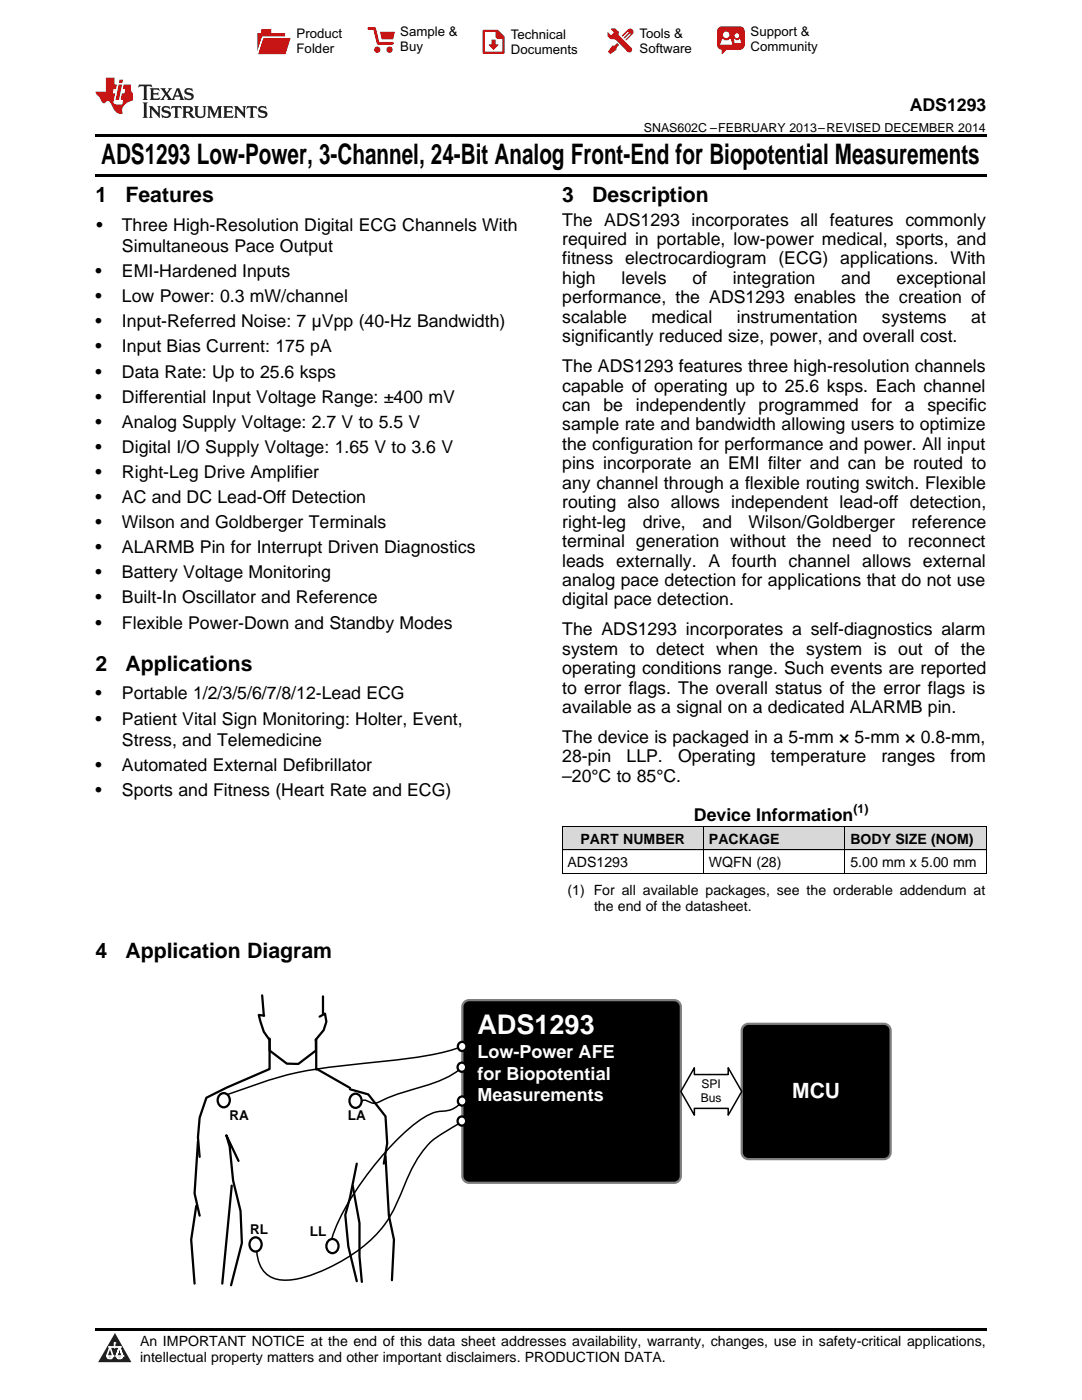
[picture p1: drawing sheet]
<svg xmlns="http://www.w3.org/2000/svg" width="216mm" height="279mm" viewBox="0 0 216 279" stroke-linecap="round" stroke-linejoin="round" font-family="sans-serif">
<defs><g id="words">
<text font-size="5.6" x="20.2" y="32.8">ADS1293 Low-Power, 3-Channel, 24-Bit Analog Front-End for Biopotential Measurements</text>
<text font-size="5.4" fill="#fff" x="95.3" y="206.3">ADS1293</text>
<g font-size="4.2">
<text x="19" y="40.4">1</text>
<text x="25" y="40.4">Features</text>
<text x="112.2" y="40.4">3</text>
<text x="118.2" y="40.4">Description</text>
<text x="19" y="133.9">2</text>
<text x="25" y="133.9">Applications</text>
<text x="19" y="191.2">4</text>
<text x="25" y="191.2">Application Diagram</text>
</g>
<text font-size="4.2" fill="#fff" x="158.1" y="219.1">MCU</text>
<g font-size="3.6" fill="#fff">
<text x="95.3" y="211.1">Low-Power AFE</text>
<text x="95.3" y="215.4">for Biopotential</text>
<text x="95.3" y="219.8">Measurements</text>
</g>
<g font-size="3.5">
<text x="181.5" y="22.2">ADS1293</text>
<text x="19.2" y="46.1">•</text>
<text x="24.3" y="46.1">Three High-Resolution Digital ECG Channels With</text>
<text x="112.2" y="45">The ADS1293 incorporates all features commonly</text>
<text x="24.3" y="50.3">Simultaneous Pace Output</text>
<text x="112.2" y="48.9">required in portable, low-power medical, sports, and</text>
<text x="112.2" y="52.8">fitness electrocardiogram (ECG) applications. With</text>
<text x="19" y="55.3">•</text>
<text x="24.3" y="55.3">EMI-Hardened Inputs</text>
<text x="112.2" y="56.7">high</text>
<text x="124" y="56.7">levels</text>
<text x="138.2" y="56.7">of</text>
<text x="146.3" y="56.7">integration</text>
<text x="167.9" y="56.7">and</text>
<text x="178.9" y="56.7">exceptional</text>
<text x="19" y="60.3">•</text>
<text x="19" y="65.3">•</text>
<text x="24.3" y="60.3">Low Power: 0.3 mW/channel</text>
<text x="24.3" y="65.3">Input-Referred Noise: 7 µVpp (40-Hz Bandwidth)</text>
<text x="112.2" y="60.5">performance, the ADS1293 enables the creation of</text>
<text x="112.2" y="64.4">scalable</text>
<text x="130" y="64.4">medical</text>
<text x="147" y="64.4">instrumentation</text>
<text x="176" y="64.4">systems</text>
<text x="193.8" y="64.4">at</text>
<text x="19" y="70.3">•</text>
<text x="24.3" y="70.3">Input Bias Current: 175 pA</text>
<text x="112.2" y="68.3">significantly reduced size, power, and overall cost.</text>
<text x="19" y="75.4">•</text>
<text x="24.3" y="75.4">Data Rate: Up to 25.6 ksps</text>
<text x="112.2" y="74.3">The ADS1293 features three high-resolution channels</text>
<text x="19" y="80.4">•</text>
<text x="24.3" y="80.4">Differential Input Voltage Range: ±400 mV</text>
<text x="112.2" y="78.1">capable of operating up to 25.6 ksps. Each channel</text>
<text x="112.2" y="82">can</text>
<text x="120.4" y="82">be</text>
<text x="126.9" y="82">independently</text>
<text x="151.4" y="82">programmed</text>
<text x="173.9" y="82">for</text>
<text x="180.6" y="82">a</text>
<text x="185.1" y="82">specific</text>
<text x="19" y="85.4">•</text>
<text x="24.3" y="85.4">Analog Supply Voltage: 2.7 V to 5.5 V</text>
<text x="112.2" y="85.9">sample rate and bandwidth allowing users to optimize</text>
<text x="112.2" y="89.8">the configuration for performance and power. All input</text>
<text x="19" y="90.4">•</text>
<text x="19" y="95.4">•</text>
<text x="24.3" y="90.4">Digital I/O Supply Voltage: 1.65 V to 3.6 V</text>
<text x="24.3" y="95.4">Right-Leg Drive Amplifier</text>
<text x="112.2" y="93.7">pins incorporate an EMI filter and can be routed to</text>
<text x="19" y="100.4">•</text>
<text x="24.3" y="100.4">AC and DC Lead-Off Detection</text>
<text x="112.2" y="97.5">any channel through a flexible routing switch. Flexible</text>
<text x="112.2" y="101.4">routing also allows independent lead-off detection,</text>
<text x="19" y="105.4">•</text>
<text x="24.3" y="105.4">Wilson and Goldberger Terminals</text>
<text x="112.2" y="105.3">right-leg</text>
<text x="128.2" y="105.3">drive,</text>
<text x="140.2" y="105.3">and</text>
<text x="149.4" y="105.3">Wilson/Goldberger</text>
<text x="181.9" y="105.3">reference</text>
<text x="19" y="110.4">•</text>
<text x="24.3" y="110.4">ALARMB Pin for Interrupt Driven Diagnostics</text>
<text x="112.2" y="109.2">terminal generation without the need to reconnect</text>
<text x="112.2" y="113.1">leads externally. A fourth channel allows external</text>
<text x="19" y="115.4">•</text>
<text x="24.3" y="115.4">Battery Voltage Monitoring</text>
<text x="112.2" y="116.9">analog pace detection for applications that do not use</text>
<text x="19" y="120.4">•</text>
<text x="19" y="125.4">•</text>
<text x="24.3" y="120.4">Built-In Oscillator and Reference</text>
<text x="24.3" y="125.4">Flexible Power-Down and Standby Modes</text>
<text x="112.2" y="120.8">digital pace detection.</text>
<text x="112.2" y="126.8">The ADS1293 incorporates a self-diagnostics alarm</text>
<text x="112.2" y="130.7">system to detect when the system is out of the</text>
<text x="112.2" y="134.5">operating conditions range. Such events are reported</text>
<text x="19" y="139.6">•</text>
<text x="24.3" y="139.6">Portable 1/2/3/5/6/7/8/12-Lead ECG</text>
<text x="112.2" y="138.4">to error flags. The overall status of the error flags is</text>
<text x="112.2" y="142.3">available as a signal on a dedicated ALARMB pin.</text>
<text x="19" y="144.6">•</text>
<text x="24.3" y="144.6">Patient Vital Sign Monitoring: Holter, Event,</text>
<text x="24.3" y="148.8">Stress, and Telemedicine</text>
<text x="112.2" y="148.3">The device is packaged in a 5-mm × 5-mm × 0.8-mm,</text>
<text x="19" y="153.8">•</text>
<text x="24.3" y="153.8">Automated External Defibrillator</text>
<text x="112.2" y="152.2">28-pin</text>
<text x="125" y="152.2">LLP.</text>
<text x="135.3" y="152.2">Operating</text>
<text x="153.8" y="152.2">temperature</text>
<text x="175.9" y="152.2">ranges</text>
<text x="189.7" y="152.2">from</text>
<text x="19" y="158.9">•</text>
<text x="24.3" y="158.9">Sports and Fitness (Heart Rate and ECG)</text>
<text x="112.2" y="156">–20°C to 85°C.</text>
<text x="138.5" y="163.8">Device Information</text>
</g>
<g font-size="2.8">
<text x="113.2" y="173.1">ADS1293</text>
<text x="115.8" y="168.4">PART NUMBER</text>
<text x="141.5" y="168.4">PACKAGE</text>
<text x="141.5" y="173.1">WQFN (28)</text>
<text x="169.7" y="168.4">BODY SIZE (NOM)</text>
<text x="169.7" y="173.1">5.00 mm x 5.00 mm</text>
<text x="113.2" y="178.6">(1) For all available packages, see the orderable addendum at</text>
<text x="118.5" y="181.8">the end of the datasheet.</text>
<text x="27.9" y="268.6">An IMPORTANT NOTICE at the end of this data sheet addresses availability, warranty, changes, use in safety-critical applications,</text>
<text x="27.9" y="271.8">intellectual property matters and other important disclaimers. PRODUCTION DATA.</text>
</g>
<g font-size="2.7">
<text x="45.8" y="223.6">RA</text>
<text x="69.4" y="223.6">LA</text>
<text x="49.9" y="246.3">RL</text>
<text x="61.8" y="246.6">LL</text>
</g>
<g font-size="2.6">
<text x="59.2" y="7.6">Product</text>
<text x="59.2" y="10.6">Folder</text>
<text x="79.9" y="7.3">Sample &amp;</text>
<text x="79.9" y="10.2">Buy</text>
<text x="101.9" y="7.8">Technical</text>
<text x="101.9" y="10.8">Documents</text>
<text x="127.6" y="7.6">Tools &amp;</text>
<text x="127.6" y="10.6">Software</text>
<text x="149.8" y="7.2">Support &amp;</text>
<text x="149.8" y="10.2">Community</text>
</g>
<g font-size="2.5">
<text x="128.5" y="26.3">SNAS602C –FEBRUARY 2013–REVISED DECEMBER 2014</text>
<text x="170.3" y="162.3">(1)</text>
</g>
<g font-size="2.4">
<text x="139.9" y="220">Bus</text>
<text x="140" y="217.1">SPI</text>
</g>
</g></defs>
<g fill="#d8d8d8">
<path d="M112.2 165h28.2v4.7h-28.2z"/>
<path d="M140.4 165h28.2v4.7h-28.2z"/>
<path d="M168.6 165h28.2v4.7h-28.2z"/>
</g>
<path d="M22.9 266l3.3 5.9h-6.6z" fill="#231f20"/>
<path d="M21.3 270.6h1.2l-.3 .5h-.3a.53 .53 0 0 1-.6-.5z" fill-rule="evenodd" fill="#fff"/>
<path d="M21.3 270.6h1.2l-.3 .5h-.3a.53 .53 0 0 1-.6-.5z" fill="none" stroke="#231f20" stroke-width=".33"/>
<path d="M21.3 270.6l1.2 .1-.3 .4h-.5z" fill="none" stroke="#fff" stroke-width=".33"/>
<path d="M22.9 268.9h.1" fill="none" stroke="#fff" stroke-width=".33"/>
<path d="M22.9 268v.9z" fill="#fff"/>
<path d="M22.9 268v.9z" fill="none" stroke="#fff" stroke-width=".33"/>
<circle cx="22.9" cy="268" r=".16" fill="#fff"/>
<path d="M21.8 268.8h.1" fill="none" stroke="#fff" stroke-width=".33"/>
<path d="M21.8 268.8h2.2z" fill="#fff"/>
<path d="M21.8 268.8h2.2z" fill="none" stroke="#fff" stroke-width=".33"/>
<circle cx="24" cy="268.8" r=".16" fill="#fff"/>
<path d="M23.2 270.6h.1" fill="none" stroke="#fff" stroke-width=".33"/>
<path d="M23.8 268.8l-.6 1.8z" fill="#fff"/>
<path d="M23.8 268.8l-.6 1.8z" fill="none" stroke="#fff" stroke-width=".33"/>
<path d="M23.8 268.8l.7 1.8z" fill="#fff"/>
<path d="M23.8 268.8l.7 1.8z" fill="none" stroke="#fff" stroke-width=".33"/>
<path d="M24.4 270.6h.1" fill="none" stroke="#fff" stroke-width=".33"/>
<circle cx="21.3" cy="270.6" r=".16" fill="#fff"/>
<path d="M22 268.8l-.7 1.8z" fill="#fff"/>
<path d="M22 268.8l-.7 1.8z" fill="none" stroke="#fff" stroke-width=".33"/>
<path d="M22 268.8l.5 1.8z" fill="#fff"/>
<path d="M22 268.8l.5 1.8z" fill="none" stroke="#fff" stroke-width=".33"/>
<circle cx="22.5" cy="270.6" r=".16" fill="#fff"/>
<path d="M23.3 270.6h1.2a.63 .63 0 0 1-.6 .5 .63 .63 0 0 1-.6-.5z" fill-rule="evenodd" fill="#fff"/>
<path d="M23.3 270.6h1.2a.63 .63 0 0 1-.6 .5 .63 .63 0 0 1-.6-.5z" fill="none" stroke="#231f20" stroke-width=".33"/>
<path d="M23.3 270.6h1.2l-.4 .5h-.5z" fill="none" stroke="#fff" stroke-width=".33"/>
<path d="M23.2 270.6h.1" fill="none" stroke="#fff" stroke-width=".33"/>
<circle cx="24.5" cy="270.6" r=".16" fill="#fff"/>
<path d="M19 265.1h177.8v.5h-177.8z" fill="#000"/>
<path d="M92.8 199.9l.8-.3h40.9a1.35 1.35 0 0 1 1.4 1.3v33.8a1.35 1.35 0 0 1-1.4 1.4h-40.9a1.35 1.35 0 0 1-1.3-1.4v-33.8v-.4z" fill-rule="evenodd" fill="#000"/>
<path d="M92.8 199.9l.8-.3h40.9a1.35 1.35 0 0 1 1.4 1.3v33.8a1.35 1.35 0 0 1-1.4 1.4h-40.9a1.35 1.35 0 0 1-1.3-1.4v-33.8v-.4z" fill="none" stroke="#7f7f7f" stroke-width=".45"/>
<path d="M43.9 218.4a1.27 1.27 0 0 1 1.6 .1 1.27 1.27 0 0 1 .3 1.5 1.2 1.2 0 0 1-1.4 1 1.2 1.2 0 0 1-1-1.4l.1-.5z" fill-rule="evenodd" fill="#fff"/>
<path d="M43.9 218.4a1.27 1.27 0 0 1 1.6 .1 1.27 1.27 0 0 1 .3 1.5 1.2 1.2 0 0 1-1.4 1 1.2 1.2 0 0 1-1-1.4l.1-.5z" fill="none" stroke="#000" stroke-width=".45"/>
<path d="M70.2 218.5a1.35 1.35 0 0 1 1.8 .5 1.35 1.35 0 0 1-.3 1.8 1.35 1.35 0 0 1-1.8-.4 1.35 1.35 0 0 1 .3-1.9z" fill-rule="evenodd" fill="#fff"/>
<path d="M70.2 218.5a1.35 1.35 0 0 1 1.8 .5 1.35 1.35 0 0 1-.3 1.8 1.35 1.35 0 0 1-1.8-.4 1.35 1.35 0 0 1 .3-1.9z" fill="none" stroke="#000" stroke-width=".45"/>
<path d="M65.6 247.5a1.27 1.27 0 0 1 1.6 .1 1.27 1.27 0 0 1 .3 1.5 1.2 1.2 0 0 1-1.4 1 1.2 1.2 0 0 1-1-1.4l.1-.5z" fill-rule="evenodd" fill="#fff"/>
<path d="M65.6 247.5a1.27 1.27 0 0 1 1.6 .1 1.27 1.27 0 0 1 .3 1.5 1.2 1.2 0 0 1-1.4 1 1.2 1.2 0 0 1-1-1.4l.1-.5z" fill="none" stroke="#000" stroke-width=".45"/>
<path d="M50.3 247.2a1.27 1.27 0 0 1 1.5 .1 1.27 1.27 0 0 1 .3 1.5 1.2 1.2 0 0 1-1.4 1 1.2 1.2 0 0 1-.9-1.4v-.5z" fill-rule="evenodd" fill="#fff"/>
<path d="M50.3 247.2a1.27 1.27 0 0 1 1.5 .1 1.27 1.27 0 0 1 .3 1.5 1.2 1.2 0 0 1-1.4 1 1.2 1.2 0 0 1-.9-1.4v-.5z" fill="none" stroke="#000" stroke-width=".45"/>
<path d="M92.3 213a24 24 0 0 1-9.7 4.4 44.5 44.5 0 0 0-7.7 2.8l-1.2-.3a1.1 1.1 0 0 0-1.5-.1M92.3 219.8a5.6 5.6 0 0 1-4.7 2 13.5 13.5 0 0 0-6.6 4 60.5 60.5 0 0 0-14.2 19.7l-.6 1.6M92.4 208.8a59.4 59.4 0 0 1-15.6 3l-2 .2a109.1 109.1 0 0 0-19.4 3l-9.9 3.4M92.3 223.8a30.8 30.8 0 0 0-6.6 4.4 28 28 0 0 0-5.4 9.3 24.8 24.8 0 0 1-12.5 14.4 25.9 25.9 0 0 1-10.9 3.6 5.1 5.1 0 0 1-5.4-4.3l-.3-1.5" fill="none" stroke="#000" stroke-width=".3"/>
<circle cx="92.2" cy="208.8" r=".88" fill="#fff"/>
<circle cx="92.2" cy="208.8" r=".88" fill="none" stroke="#000" stroke-width=".45"/>
<circle cx="92.2" cy="213" r=".88" fill="#fff"/>
<circle cx="92.2" cy="213" r=".88" fill="none" stroke="#000" stroke-width=".45"/>
<circle cx="92.2" cy="219.7" r=".88" fill="#fff"/>
<circle cx="92.2" cy="219.7" r=".88" fill="none" stroke="#000" stroke-width=".45"/>
<circle cx="92.2" cy="223.7" r=".88" fill="#fff"/>
<g fill="none" stroke="#000" stroke-width=".45">
<path d="M52.3 198.6l.3 4.1M64.4 198.8v3.4M52.7 202.7l-1.1-.1 1 3.3 1.2 1.6M53.8 207.3v6l-8.6 3.8-4 2-1.4 4-.3 3.9 .3 3.9M53.8 207.4v2.3l3.4 2.6h2.3l3.5-2.6M63 207.5v1.9M63.1 207.4v6.1M63.2 213.3l6.6 3.8M63.8 202.9l1.1-.6 .2 1.6-.5 1.7-1.6 1.9M69.8 217.4l3.7 1 3.4 4.4 .4 5.4-.7 4M39.5 227.8l-.7 10.4 1 4.4M46.2 236.6l-1.8 19.6"/>
<path d="M47.6 231.7l-2.4-5.1 .6 2.3 .7 6.7 1.5 6.1 .3 6.4-2.2 8.4M70.4 236.7l1.3 7.4v6.7l.5 5M71.2 232.2l-1.4 6.8-.9 3.5 .6 6.2 1.7 7M76.9 230.7l.7 11.9 1 4.8-.4 8.1M39.2 240.7l-1.1 6.7 .7 8.8"/>
<circle cx="92.2" cy="223.7" r=".88"/>
</g>
<path d="M148.3 204.9l.6-.5 .5-.1h27a1.35 1.35 0 0 1 1.3 1.4v24.3a1.35 1.35 0 0 1-1.3 1.3h-27a1.35 1.35 0 0 1-1.4-1.3v-24.3z" fill-rule="evenodd" fill="#000"/>
<path d="M148.3 204.9l.6-.5 .5-.1h27a1.35 1.35 0 0 1 1.3 1.4v24.3a1.35 1.35 0 0 1-1.3 1.3h-27a1.35 1.35 0 0 1-1.4-1.3v-24.3z" fill="none" stroke="#7f7f7f" stroke-width=".45"/>
<path d="M138.6 213.1v1.3h6.7v-1.3l2.7 4.7-2.7 4.8v-1.4h-6.7v1.4l-2.7-4.8z" fill-rule="evenodd" fill="#fff"/>
<path d="M138.6 213.1v1.3h6.7v-1.3l2.7 4.7-2.7 4.8v-1.4h-6.7v1.4l-2.7-4.8z" fill="none" stroke="#000" stroke-width=".3"/>
<path d="M19 34.8h177.8v.5h-177.8zM19 26.8h177.8v.6h-177.8zM112.2 174.3h.1zM168.5 174.3h.1zM196.7 174.3h.1z" fill="#000"/>
<path d="M112.2 174.3h84.6M112.2 169.6h84.6M112.2 165h84.6M112.2 165v9.3M140.4 165v9.3M168.6 165v9.3M196.8 165v9.3" fill="none" stroke="#000" stroke-width=".2"/>
<path d="M27.7 16.9l-.1 .6 .6-.3h.5v.2v2.2l-.2 .4h1l-.2-.4v-2.2v-.2h.5l.6 .3-.2-.6zM29.9 17.6l.2 .4v1.6l-.2 .4h1.9l.1-.6a1.09 1.09 0 0 1-1.3 .1v-.6h.6l.4 .2v-.7l-.2 .2h-.8v-.6l.2-.1a1.01 1.01 0 0 1 1 .3l-.1-.6zM32 17.6l.9 1.2-1 1.2h.9l-.2-.3 .5-.7 .5 .7-.3 .3h1.7l-.2-.3 .1-.4h1l.1 .4-.2 .3h1l-.3-.4-.7-2h-.5l-1 2.2-.8-1.1 .9-1.1h-.9l.2 .2-.4 .7-.4-.7 .2-.2zM35.4 18l.4 1h-.8zM37 17.7a.66 .66 0 0 0-.2 .8 .66 .66 0 0 0 .6 .4l.7 .2 .1 .2a.8 .8 0 0 1-.7 .4 .8 .8 0 0 1-.7-.5l.1 .8 .2-.2a.94 .94 0 0 0 1.1 .1 .94 .94 0 0 0 .4-.9 1.48 1.48 0 0 0-1.3-.6v-.4a1.1 1.1 0 0 1 1.2 .2l-.2-.6-.2 .1-.5-.1zM28.5 20.4l.2 .4v2.3l-.2 .4h1l-.2-.4v-2.3l.2-.4zM29.7 21.2l.2 .4v1.5l-.2 .4h.8l-.3-.4 .1-1.3 1.6 1.8v-2l.2-.4h-.7l.2 .2v1.1l-1.2-1.3zM32.5 21.3a.66 .66 0 0 0-.2 .8 .66 .66 0 0 0 .6 .4l.6 .2 .2 .2a.8 .8 0 0 1-.8 .4 .8 .8 0 0 1-.7-.5l.2 .7 .2-.1a.94 .94 0 0 0 1 .1 .94 .94 0 0 0 .5-1 1.47 1.47 0 0 0-1.3-.6l-.1-.3a1.1 1.1 0 0 1 1.3 .2l-.2-.6-.2 .1-.5-.2zM34.3 21.2l-.2 .6a.64 .64 0 0 1 .8-.3v1.6l-.2 .4h1l-.3-.4 .1-1.6a.66 .66 0 0 1 .8 .3l-.2-.6zM36.3 21.2l.3 .4v1.5l-.3 .4h1l-.2-.2v-.7h.5l.1 .1a.8 .8 0 0 0 1.2 .7l-1-1a.62 .62 0 0 0 .6-.5 .62 .62 0 0 0-.6-.7zM37.1 21.5h.1a.48 .48 0 0 1 .6 0 .48 .48 0 0 1 .1 .6l-.2 .1-.6 .1zM38.7 21.2l.2 .2a2.29 2.29 0 0 0 .4 2 1.05 1.05 0 0 0 1.7-.7v-1.3l.2-.2h-.8l.2 .4v1.1a.61 .61 0 0 1-.6 .6 .61 .61 0 0 1-.6-.6v-1.1l.3-.4zM41.3 21.2l.3 .4v1.5l-.3 .4h.8l-.2-.4v-1.4l.8 1.9 .9-1.9v1.4l-.2 .4h.9l-.2-.4v-1.5l.2-.4h-.8l-.7 1.5-.6-1.5zM44.5 21.2l.2 .4v1.5l-.2 .4h1.9l.2-.6a1.1 1.1 0 0 1-1.4 .2v-.7h.6l.4 .2v-.6l-.2 .1-.8 .1v-.6l.2-.1a1.02 1.02 0 0 1 1.1 .2l-.2-.5zM46.7 21.2l.2 .4v1.5l-.2 .4h.8l-.3-.4 .1-1.3 1.6 1.8v-2l.2-.4h-.7l.2 .2v1.1l-1.2-1.3zM49.3 21.2l-.1 .6a.64 .64 0 0 1 .8-.3v1.6l-.3 .4h1l-.2-.4v-1.6a.66 .66 0 0 1 .8 .3l-.1-.6zM51.7 21.3a.66 .66 0 0 0-.2 .7 .66 .66 0 0 0 .7 .5l.6 .2 .1 .2a.8 .8 0 0 1-.7 .4 .8 .8 0 0 1-.7-.5l.1 .7 .2-.1a.94 .94 0 0 0 1.1 .1 .94 .94 0 0 0 .4-1 1.48 1.48 0 0 0-1.2-.6l-.1-.3a1.1 1.1 0 0 1 1.2 .2l-.2-.6-.1 .1-.6-.2z" fill="#231f20"/>
<path d="M21.1 15.5v2.8h-2v.4l.9 .9a.96 .96 0 0 0 1 1 .59 .59 0 0 1 .5-.4 .59 .59 0 0 1 .5 .3l.4 .8a1.61 1.61 0 0 0 2.1 1.3 1.63 1.63 0 0 1 1.1-2.2l.9-.3v-1.5a1.6 1.6 0 0 1-.4-1.7h-1.4l-.2 .9h.5l-.2 .8h-.5l-.2 1v.3h.5l-.2 .9h-.7a.74 .74 0 0 1-1-.6l.3-1.6h-.5l.2-.8h.5l.1-.9h-.4v-1.4zM23.7 16.9l-.7 3h.8l.6-3zM23.8 15.9l-.1 .7h.7l.2-.7z" fill="#ee1d23"/>
<g fill="#d60000">
<path d="M52.1 5.8h2v.8h2.8v4.2h-5.5v-4.2h.7z" fill-rule="evenodd"/>
<path d="M52.4 7.5h5.6l-1 3.3h-5.6z" fill-rule="evenodd"/>
</g>
<path d="M52.4 7.4h5.7l-.1 .1h-5.5l-1.1 3.3z" fill-rule="evenodd" fill="#fff"/>
<path d="M52.4 7.4h5.7l-.1 .1h-5.5l-1.1 3.3z" fill="none" stroke="#fff" stroke-width=".2"/>
<path d="M73.6 5.7h1.1l.7 2.9h2.9" fill="none" stroke="#d60000" stroke-width=".55"/>
<g fill="#d60000">
<path d="M75.8 6.3h3l-.4 1.6h-2.2z" fill-rule="evenodd"/>
<circle cx="75.3" cy="9.9" r=".62"/>
<circle cx="77.7" cy="9.9" r=".62"/>
</g>
<path d="M96.5 6.2h2.7l1.3 1.2v3.1h-4z" fill="none" stroke="#d60000" stroke-width=".44"/>
<g fill="#d60000">
<path d="M98.1 7.9h.8v1h.5l-.9 1.1-1-1v-.1h.6z" fill-rule="evenodd"/>
<path d="M98.9 6.2h.3l1.3 1.2v.4h-1.3l-.3-.4z" fill-rule="evenodd"/>
<path d="M121.9 5.7h.8l.7 .6 .1 .7 2.5 2.5-.8 .8-2.3-2.3-1.1-.2-.6-.6v-.8l.7 .6 .5-.4v-.2l-.5-.5z" fill-rule="evenodd"/>
<path d="M122.2 9.1h.4l.5-.5 .4 .4-.5 .5v.4l-1.2 .9-.5-.5z" fill-rule="evenodd"/>
<path d="M125.3 5.9a.67 .67 0 0 1 .9 0 .67 .67 0 0 1 0 .9z" fill-rule="evenodd"/>
<path d="M125.3 5.9l.9 .9-1.2 1.2h-.2v-.2l1-.9v-.2h-.2l-.9 1h-.2v-.2l.9-1 .1-.2h-.3l-.9 1h-.2v-.2z" fill-rule="evenodd"/>
<circle cx="125.6" cy="9.9" r=".54"/>
</g>
<path d="M123.3 6.3v.7" fill="none" stroke="#d60000" stroke-width=".2"/>
<g fill="#d60000">
<path d="M143.4 5.5l.6-.2h3.6a.95 .95 0 0 1 1 .9v2.8a.95 .95 0 0 1-1 .9h-3.6a.95 .95 0 0 1-.9-.9v-2.8z" fill-rule="evenodd"/>
<path d="M144 9.9h.9l-.7 .9h-.2z" fill-rule="evenodd"/>
</g>
<g fill="#fff">
<path d="M146.6 8.6h1.3z"/>
<path d="M144.1 7.8h.3l.1 .2h.8l.2-.2h.3l.4 1.1h-2.5z" fill-rule="evenodd"/>
<path d="M146.4 7.8h.3l.1 .2h.5l.2-.2h.2l.2 .8h-1.3z" fill-rule="evenodd"/>
<circle cx="144.9" cy="6.9" r=".65"/>
<circle cx="147" cy="7.1" r=".48"/>
</g>
<use href="#words"/>
</svg>
